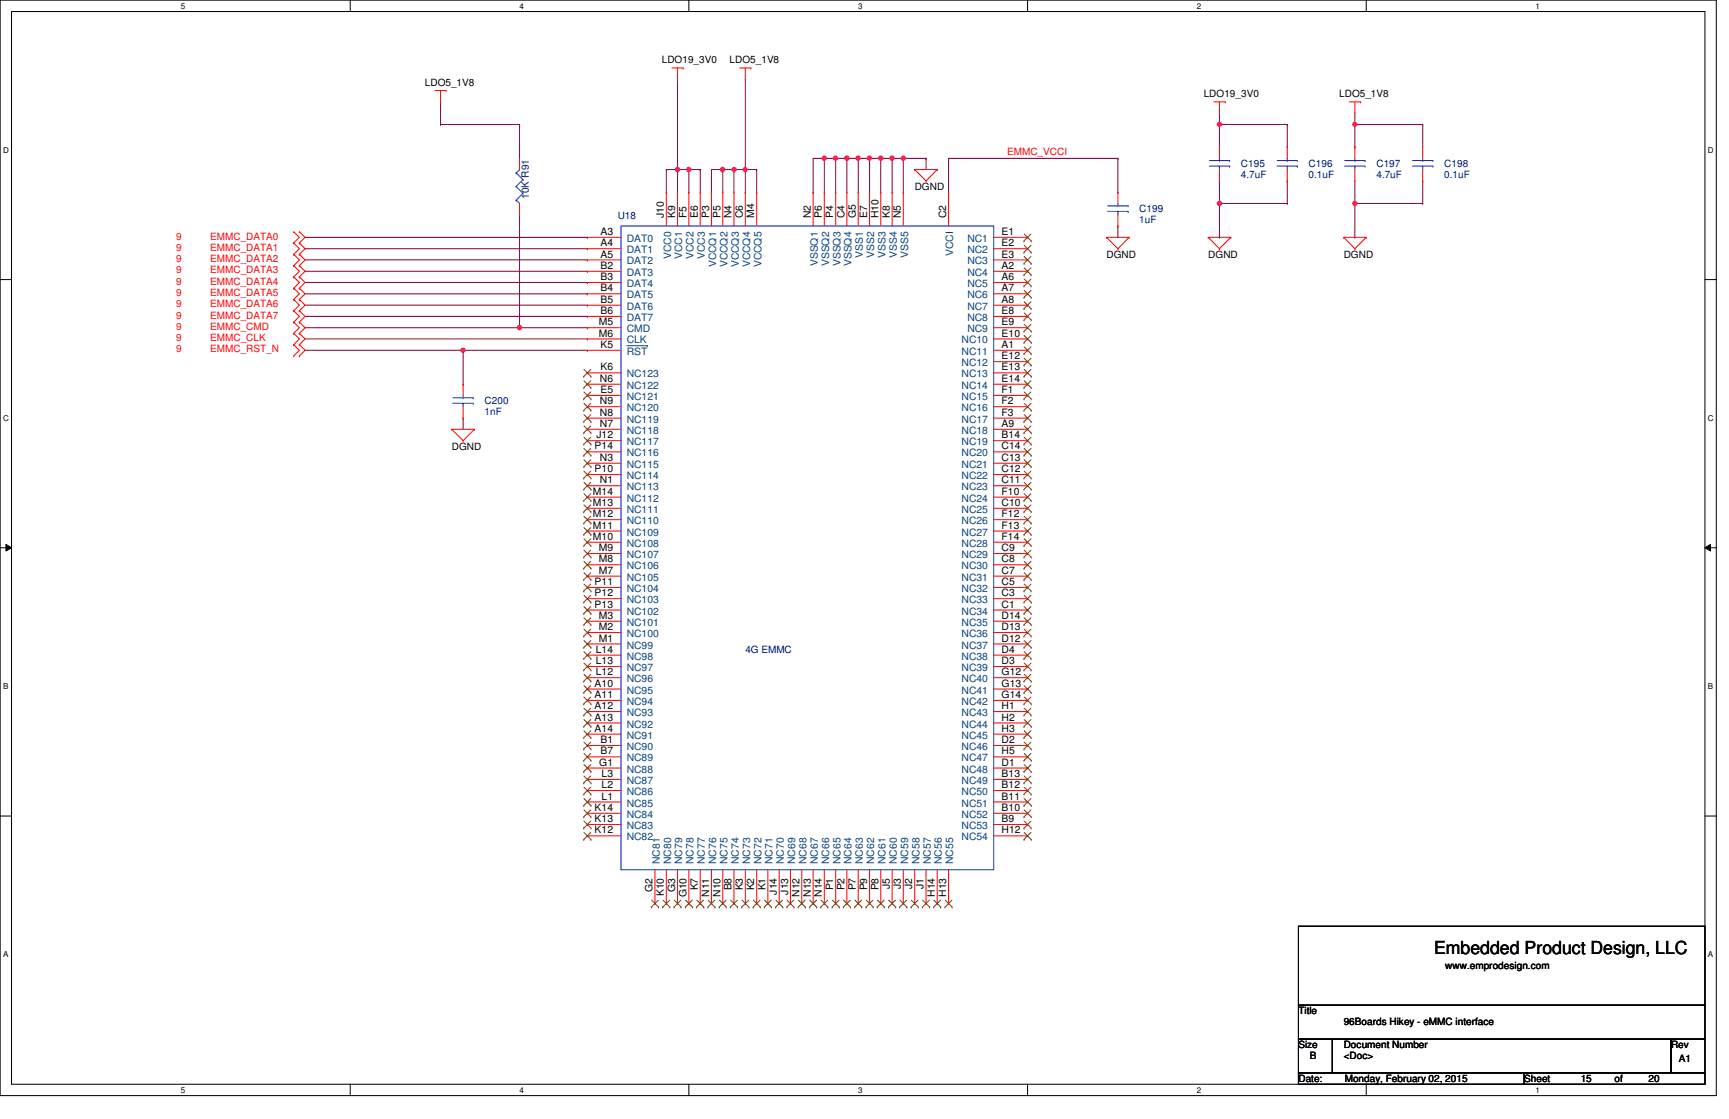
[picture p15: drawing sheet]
<svg xmlns="http://www.w3.org/2000/svg" width="432mm" height="279mm" viewBox="0 0 432 279" stroke-linecap="round" stroke-linejoin="round" font-family="sans-serif">
<defs><g id="words">
<text font-size="4.5" x="358.1" y="238.1">Embedded Product Design, LLC</text>
<g font-size="2.5">
<text x="165.3" y="15.8">LDO19_3V0</text>
<text x="182.2" y="15.8">LDO5_1V8</text>
<text x="106.1" y="21.5">LDO5_1V8</text>
<text x="300.6" y="24.3">LDO19_3V0</text>
<text x="334.4" y="24.3">LDO5_1V8</text>
<text x="228.4" y="47.4">DGND</text>
<text x="149.9" y="58.7">A3</text>
<text x="165.8" y="54.4" transform="rotate(-90 165.8 54.4)">J10</text>
<text x="168.6" y="54.4" transform="rotate(-90 168.6 54.4)">K9</text>
<text x="171.4" y="54.4" transform="rotate(-90 171.4 54.4)">F5</text>
<text x="174.3" y="54.4" transform="rotate(-90 174.3 54.4)">E6</text>
<text x="177.1" y="54.4" transform="rotate(-90 177.1 54.4)">P3</text>
<text x="179.9" y="54.4" transform="rotate(-90 179.9 54.4)">P5</text>
<text x="182.7" y="54.4" transform="rotate(-90 182.7 54.4)">N4</text>
<text x="185.5" y="54.4" transform="rotate(-90 185.5 54.4)">C6</text>
<text x="188.4" y="54.4" transform="rotate(-90 188.4 54.4)">M4</text>
<text x="202.5" y="54.4" transform="rotate(-90 202.5 54.4)">N2</text>
<text x="205.3" y="54.4" transform="rotate(-90 205.3 54.4)">P6</text>
<text x="208.1" y="54.4" transform="rotate(-90 208.1 54.4)">P4</text>
<text x="210.9" y="54.4" transform="rotate(-90 210.9 54.4)">C4</text>
<text x="213.7" y="54.4" transform="rotate(-90 213.7 54.4)">G5</text>
<text x="216.6" y="54.4" transform="rotate(-90 216.6 54.4)">E7</text>
<text x="219.4" y="54.4" transform="rotate(-90 219.4 54.4)">H10</text>
<text x="222.2" y="54.4" transform="rotate(-90 222.2 54.4)">K8</text>
<text x="225" y="54.4" transform="rotate(-90 225 54.4)">N5</text>
<text x="236.3" y="54.4" transform="rotate(-90 236.3 54.4)">C2</text>
<text x="250.1" y="58.7">E1</text>
<text x="149.9" y="61.5">A4</text>
<text x="149.9" y="64.3">A5</text>
<text x="250.1" y="61.5">E2</text>
<text x="250.1" y="64.3">E3</text>
<text x="276.4" y="64.3">DGND</text>
<text x="301.8" y="64.3">DGND</text>
<text x="335.6" y="64.3">DGND</text>
<text x="149.9" y="67.1">B2</text>
<text x="149.9" y="69.9">B3</text>
<text x="250.1" y="67.1">A2</text>
<text x="250.1" y="69.9">A6</text>
<text x="149.9" y="72.8">B4</text>
<text x="149.9" y="75.6">B5</text>
<text x="250.1" y="72.8">A7</text>
<text x="250.1" y="75.6">A8</text>
<text x="149.5" y="81.2">M5</text>
<text x="149.9" y="78.4">B6</text>
<text x="250.1" y="78.4">E8</text>
<text x="250.1" y="81.2">E9</text>
<text x="149.5" y="84">M6</text>
<text x="149.9" y="86.9">K5</text>
<text x="250.1" y="86.9">A1</text>
<text x="250.1" y="84">E10</text>
<text x="250.1" y="89.7">E12</text>
<text x="149.8" y="95.3">N6</text>
<text x="149.9" y="92.5">K6</text>
<text x="250.1" y="92.5">E13</text>
<text x="250.1" y="95.3">E14</text>
<text x="149.8" y="101">N9</text>
<text x="149.9" y="98.1">E5</text>
<text x="250.1" y="98.1">F1</text>
<text x="250.1" y="101">F2</text>
<text x="149.8" y="106.6">N7</text>
<text x="149.8" y="103.8">N8</text>
<text x="250.1" y="106.6">A9</text>
<text x="250.1" y="103.8">F3</text>
<text x="112.8" y="112.3">DGND</text>
<text x="148.5" y="112.2">P14</text>
<text x="148.9" y="109.4">J12</text>
<text x="250.1" y="109.4">B14</text>
<text x="250.1" y="112.2">C14</text>
<text x="148.5" y="117.9">P10</text>
<text x="149.8" y="115.1">N3</text>
<text x="250.1" y="117.9">C12</text>
<text x="250.1" y="115.1">C13</text>
<text x="148.1" y="123.5">M14</text>
<text x="149.8" y="120.7">N1</text>
<text x="250.1" y="120.7">C11</text>
<text x="250.1" y="123.5">F10</text>
<text x="148.1" y="132">M11</text>
<text x="148.1" y="129.2">M12</text>
<text x="148.1" y="126.3">M13</text>
<text x="250.1" y="126.3">C10</text>
<text x="250.1" y="129.2">F12</text>
<text x="250.1" y="132">F13</text>
<text x="148.1" y="134.8">M10</text>
<text x="149.5" y="137.6">M9</text>
<text x="250.1" y="137.6">C9</text>
<text x="250.1" y="134.8">F14</text>
<text x="149.5" y="143.3">M7</text>
<text x="149.5" y="140.4">M8</text>
<text x="250.1" y="143.3">C7</text>
<text x="250.1" y="140.4">C8</text>
<text x="148.5" y="146.1">P11</text>
<text x="148.5" y="148.9">P12</text>
<text x="250.1" y="148.9">C3</text>
<text x="250.1" y="146.1">C5</text>
<text x="148.5" y="151.7">P13</text>
<text x="149.5" y="154.5">M3</text>
<text x="250.1" y="151.7">C1</text>
<text x="250.1" y="154.5">D14</text>
<text x="149.5" y="160.2">M1</text>
<text x="149.5" y="157.4">M2</text>
<text x="250.1" y="160.2">D12</text>
<text x="250.1" y="157.4">D13</text>
<text x="148.8" y="165.8">L13</text>
<text x="148.8" y="163">L14</text>
<text x="250.1" y="165.8">D3</text>
<text x="250.1" y="163">D4</text>
<text x="148.5" y="171.4">A10</text>
<text x="148.8" y="168.6">L12</text>
<text x="250.1" y="168.6">G12</text>
<text x="250.1" y="171.4">G13</text>
<text x="148.5" y="174.3">A11</text>
<text x="148.5" y="177.1">A12</text>
<text x="148.5" y="179.9">A13</text>
<text x="250.1" y="174.3">G14</text>
<text x="250.1" y="177.1">H1</text>
<text x="250.1" y="179.9">H2</text>
<text x="148.5" y="182.7">A14</text>
<text x="149.9" y="185.5">B1</text>
<text x="250.1" y="185.5">D2</text>
<text x="250.1" y="182.7">H3</text>
<text x="149.6" y="191.2">G1</text>
<text x="149.9" y="188.4">B7</text>
<text x="250.1" y="191.2">D1</text>
<text x="250.1" y="188.4">H5</text>
<text x="150.2" y="196.8">L2</text>
<text x="150.2" y="194">L3</text>
<text x="250.1" y="196.8">B12</text>
<text x="250.1" y="194">B13</text>
<text x="148.5" y="202.5">K14</text>
<text x="150.2" y="199.6">L1</text>
<text x="250.1" y="202.5">B10</text>
<text x="250.1" y="199.6">B11</text>
<text x="148.5" y="208.1">K12</text>
<text x="148.5" y="205.3">K13</text>
<text x="250.1" y="205.3">B9</text>
<text x="250.1" y="208.1">H12</text>
<text x="222.2" y="221.9" transform="rotate(-90 222.2 221.9)">J5</text>
<text x="225" y="221.9" transform="rotate(-90 225 221.9)">J3</text>
<text x="227.8" y="221.9" transform="rotate(-90 227.8 221.9)">J2</text>
<text x="230.7" y="221.9" transform="rotate(-90 230.7 221.9)">J1</text>
<text x="163" y="222.6" transform="rotate(-90 163 222.6)">G2</text>
<text x="165.8" y="223.8" transform="rotate(-90 165.8 223.8)">K10</text>
<text x="168.6" y="222.6" transform="rotate(-90 168.6 222.6)">G3</text>
<text x="171.4" y="224.1" transform="rotate(-90 171.4 224.1)">G10</text>
<text x="174.3" y="222.3" transform="rotate(-90 174.3 222.3)">K7</text>
<text x="177.1" y="223.9" transform="rotate(-90 177.1 223.9)">N11</text>
<text x="179.9" y="223.9" transform="rotate(-90 179.9 223.9)">N10</text>
<text x="182.7" y="222.3" transform="rotate(-90 182.7 222.3)">B8</text>
<text x="185.5" y="222.3" transform="rotate(-90 185.5 222.3)">K3</text>
<text x="188.4" y="222.3" transform="rotate(-90 188.4 222.3)">K2</text>
<text x="191.2" y="222.3" transform="rotate(-90 191.2 222.3)">K1</text>
<text x="194" y="223.4" transform="rotate(-90 194 223.4)">J14</text>
<text x="196.8" y="223.4" transform="rotate(-90 196.8 223.4)">J13</text>
<text x="199.6" y="223.9" transform="rotate(-90 199.6 223.9)">N12</text>
<text x="202.5" y="223.9" transform="rotate(-90 202.5 223.9)">N13</text>
<text x="205.3" y="223.9" transform="rotate(-90 205.3 223.9)">N14</text>
<text x="208.1" y="222.3" transform="rotate(-90 208.1 222.3)">P1</text>
<text x="210.9" y="222.3" transform="rotate(-90 210.9 222.3)">P2</text>
<text x="213.7" y="222.3" transform="rotate(-90 213.7 222.3)">P7</text>
<text x="216.6" y="222.3" transform="rotate(-90 216.6 222.3)">P9</text>
<text x="219.4" y="222.3" transform="rotate(-90 219.4 222.3)">P8</text>
<text x="233.5" y="223.9" transform="rotate(-90 233.5 223.9)">H14</text>
<text x="236.3" y="223.9" transform="rotate(-90 236.3 223.9)">H13</text>
<text x="360.9" y="241.9">www.emprodesign.com</text>
<text x="324.3" y="253.2">Title</text>
<text x="335.6" y="256">96Boards Hikey - eMMC interface</text>
<text x="324.3" y="261.7">Size</text>
<text x="335.6" y="261.7">Document Number</text>
<text x="417.3" y="261.7">Rev</text>
<text x="327.1" y="264.5">B</text>
<text x="335.6" y="264.5">&lt;Doc&gt;</text>
<text x="419.3" y="265.1">A1</text>
<text x="324.3" y="270.1">Date:</text>
<text x="335.8" y="270.1">Monday, February 02, 2015</text>
<text x="380.7" y="270.1">Sheet</text>
<text x="394.8" y="270.1">15</text>
<text x="403.2" y="270.1">of</text>
<text x="411.7" y="270.1">20</text>
</g>
<g font-size="2.5" fill="#f00">
<text x="251.5" y="38.8">EMMC_VCCI</text>
<text x="44" y="59.8">9</text>
<text x="52.5" y="59.8">EMMC_DATA0</text>
<text x="44" y="62.7">9</text>
<text x="44" y="65.4">9</text>
<text x="52.5" y="62.7">EMMC_DATA1</text>
<text x="52.5" y="65.4">EMMC_DATA2</text>
<text x="44" y="68.3">9</text>
<text x="44" y="71.1">9</text>
<text x="52.5" y="68.3">EMMC_DATA3</text>
<text x="52.5" y="71.1">EMMC_DATA4</text>
<text x="44" y="73.9">9</text>
<text x="44" y="76.8">9</text>
<text x="52.5" y="73.9">EMMC_DATA5</text>
<text x="52.5" y="76.8">EMMC_DATA6</text>
<text x="44" y="79.5">9</text>
<text x="44" y="82.4">9</text>
<text x="52.5" y="79.5">EMMC_DATA7</text>
<text x="52.5" y="82.4">EMMC_CMD</text>
<text x="44" y="85.2">9</text>
<text x="44" y="88">9</text>
<text x="52.5" y="85.2">EMMC_CLK</text>
<text x="52.5" y="88">EMMC_RST_N</text>
</g>
<g font-size="2.5" fill="#000080">
<text x="309.9" y="41.8">C195</text>
<text x="326.8" y="41.8">C196</text>
<text x="343.7" y="41.8">C197</text>
<text x="360.7" y="41.8">C198</text>
<text x="309.9" y="44.3">4.7uF</text>
<text x="326.8" y="44.3">0.1uF</text>
<text x="343.7" y="44.3">4.7uF</text>
<text x="360.7" y="44.3">0.1uF</text>
<text x="132.1" y="49.7" transform="rotate(-90 132.1 49.7)">10K R91</text>
<text x="284.5" y="53">C199</text>
<text x="154.3" y="54.7">U18</text>
<text x="284.5" y="55.6">1uF</text>
<text x="121" y="101">C200</text>
<text x="121" y="103.5">1nF</text>
<text x="186.1" y="163">4G EMMC</text>
</g>
<g font-size="2.5" fill="#004080">
<text x="156.5" y="60.4">DAT0</text>
<text x="156.5" y="63.2">DAT1</text>
<text x="167.6" y="64.7" transform="rotate(-90 167.6 64.7)">VCC0</text>
<text x="170.4" y="64.7" transform="rotate(-90 170.4 64.7)">VCC1</text>
<text x="173.2" y="64.7" transform="rotate(-90 173.2 64.7)">VCC2</text>
<text x="176.1" y="64.7" transform="rotate(-90 176.1 64.7)">VCC3</text>
<text x="215.5" y="64.5" transform="rotate(-90 215.5 64.5)">VSS1</text>
<text x="218.4" y="64.5" transform="rotate(-90 218.4 64.5)">VSS2</text>
<text x="221.1" y="64.5" transform="rotate(-90 221.1 64.5)">VSS3</text>
<text x="224" y="64.5" transform="rotate(-90 224 64.5)">VSS4</text>
<text x="226.8" y="64.5" transform="rotate(-90 226.8 64.5)">VSS5</text>
<text x="238.1" y="64" transform="rotate(-90 238.1 64)">VCCI</text>
<text x="241.6" y="60.4">NC1</text>
<text x="241.6" y="63.2">NC2</text>
<text x="156.5" y="66">DAT2</text>
<text x="156.5" y="68.9">DAT3</text>
<text x="156.5" y="71.7">DAT4</text>
<text x="178.9" y="66.8" transform="rotate(-90 178.9 66.8)">VCCQ1</text>
<text x="181.7" y="66.8" transform="rotate(-90 181.7 66.8)">VCCQ2</text>
<text x="184.5" y="66.8" transform="rotate(-90 184.5 66.8)">VCCQ3</text>
<text x="187.3" y="66.8" transform="rotate(-90 187.3 66.8)">VCCQ4</text>
<text x="190.2" y="66.8" transform="rotate(-90 190.2 66.8)">VCCQ5</text>
<text x="204.3" y="66.5" transform="rotate(-90 204.3 66.5)">VSSQ1</text>
<text x="207.1" y="66.5" transform="rotate(-90 207.1 66.5)">VSSQ2</text>
<text x="209.9" y="66.5" transform="rotate(-90 209.9 66.5)">VSSQ3</text>
<text x="212.7" y="66.5" transform="rotate(-90 212.7 66.5)">VSSQ4</text>
<text x="241.6" y="68.9">NC4</text>
<text x="241.6" y="71.7">NC5</text>
<text x="241.6" y="66">NC3</text>
<text x="156.5" y="74.5">DAT5</text>
<text x="156.5" y="77.3">DAT6</text>
<text x="241.6" y="74.5">NC6</text>
<text x="241.6" y="77.3">NC7</text>
<text x="156.5" y="80.1">DAT7</text>
<text x="156.5" y="83">CMD</text>
<text x="241.6" y="80.1">NC8</text>
<text x="241.6" y="83">NC9</text>
<text x="156.5" y="85.8">CLK</text>
<text x="156.5" y="88.6">RST</text>
<text x="240.2" y="88.6">NC11</text>
<text x="240.2" y="85.8">NC10</text>
<text x="156.5" y="94.2">NC123</text>
<text x="240.2" y="91.4">NC12</text>
<text x="240.2" y="94.2">NC13</text>
<text x="156.5" y="99.9">NC121</text>
<text x="156.5" y="97.1">NC122</text>
<text x="240.2" y="97.1">NC14</text>
<text x="240.2" y="99.9">NC15</text>
<text x="156.5" y="105.5">NC119</text>
<text x="156.5" y="102.7">NC120</text>
<text x="240.2" y="102.7">NC16</text>
<text x="240.2" y="105.5">NC17</text>
<text x="156.5" y="111.2">NC117</text>
<text x="156.5" y="108.3">NC118</text>
<text x="156.5" y="114">NC116</text>
<text x="240.2" y="108.3">NC18</text>
<text x="240.2" y="111.2">NC19</text>
<text x="240.2" y="114">NC20</text>
<text x="156.5" y="116.8">NC115</text>
<text x="156.5" y="119.6">NC114</text>
<text x="240.2" y="119.6">NC22</text>
<text x="240.2" y="116.8">NC21</text>
<text x="156.5" y="125.3">NC112</text>
<text x="156.5" y="122.4">NC113</text>
<text x="240.2" y="122.4">NC23</text>
<text x="240.2" y="125.3">NC24</text>
<text x="156.5" y="130.9">NC110</text>
<text x="156.5" y="128.1">NC111</text>
<text x="240.2" y="128.1">NC25</text>
<text x="240.2" y="130.9">NC26</text>
<text x="156.5" y="136.5">NC108</text>
<text x="156.5" y="133.7">NC109</text>
<text x="240.2" y="133.7">NC27</text>
<text x="240.2" y="136.5">NC28</text>
<text x="156.5" y="142.2">NC106</text>
<text x="156.5" y="139.4">NC107</text>
<text x="240.2" y="142.2">NC30</text>
<text x="240.2" y="139.4">NC29</text>
<text x="156.5" y="145">NC105</text>
<text x="156.5" y="147.8">NC104</text>
<text x="240.2" y="147.8">NC32</text>
<text x="240.2" y="145">NC31</text>
<text x="156.5" y="150.6">NC103</text>
<text x="156.5" y="153.5">NC102</text>
<text x="240.2" y="153.5">NC34</text>
<text x="240.2" y="150.6">NC33</text>
<text x="156.5" y="161.9">NC99</text>
<text x="156.5" y="159.1">NC100</text>
<text x="156.5" y="156.3">NC101</text>
<text x="240.2" y="161.9">NC37</text>
<text x="240.2" y="159.1">NC36</text>
<text x="240.2" y="156.3">NC35</text>
<text x="156.5" y="167.6">NC97</text>
<text x="156.5" y="164.7">NC98</text>
<text x="240.2" y="167.6">NC39</text>
<text x="240.2" y="164.7">NC38</text>
<text x="156.5" y="173.2">NC95</text>
<text x="156.5" y="170.3">NC96</text>
<text x="240.2" y="170.3">NC40</text>
<text x="240.2" y="173.2">NC41</text>
<text x="156.5" y="176">NC94</text>
<text x="156.5" y="178.8">NC93</text>
<text x="240.2" y="176">NC42</text>
<text x="240.2" y="178.8">NC43</text>
<text x="156.5" y="181.7">NC92</text>
<text x="156.5" y="184.4">NC91</text>
<text x="240.2" y="181.7">NC44</text>
<text x="240.2" y="184.4">NC45</text>
<text x="156.5" y="187.3">NC90</text>
<text x="156.5" y="190.1">NC89</text>
<text x="240.2" y="187.3">NC46</text>
<text x="240.2" y="190.1">NC47</text>
<text x="156.5" y="192.9">NC88</text>
<text x="156.5" y="195.7">NC87</text>
<text x="240.2" y="195.7">NC49</text>
<text x="240.2" y="192.9">NC48</text>
<text x="156.5" y="201.4">NC85</text>
<text x="156.5" y="198.5">NC86</text>
<text x="240.2" y="201.4">NC51</text>
<text x="240.2" y="198.5">NC50</text>
<text x="156.5" y="209.8">NC82</text>
<text x="156.5" y="207">NC83</text>
<text x="156.5" y="204.2">NC84</text>
<text x="240.2" y="207">NC53</text>
<text x="240.2" y="204.2">NC52</text>
<text x="240.2" y="209.8">NC54</text>
<text x="164.8" y="215.8" transform="rotate(-90 164.8 215.8)">NC81</text>
<text x="167.6" y="215.8" transform="rotate(-90 167.6 215.8)">NC80</text>
<text x="170.4" y="215.8" transform="rotate(-90 170.4 215.8)">NC79</text>
<text x="173.2" y="215.8" transform="rotate(-90 173.2 215.8)">NC78</text>
<text x="176.1" y="215.8" transform="rotate(-90 176.1 215.8)">NC77</text>
<text x="178.9" y="215.8" transform="rotate(-90 178.9 215.8)">NC76</text>
<text x="181.7" y="215.8" transform="rotate(-90 181.7 215.8)">NC75</text>
<text x="184.5" y="215.8" transform="rotate(-90 184.5 215.8)">NC74</text>
<text x="187.3" y="215.8" transform="rotate(-90 187.3 215.8)">NC73</text>
<text x="190.2" y="215.8" transform="rotate(-90 190.2 215.8)">NC72</text>
<text x="193" y="215.8" transform="rotate(-90 193 215.8)">NC71</text>
<text x="195.8" y="215.8" transform="rotate(-90 195.8 215.8)">NC70</text>
<text x="198.6" y="215.8" transform="rotate(-90 198.6 215.8)">NC69</text>
<text x="201.4" y="215.8" transform="rotate(-90 201.4 215.8)">NC68</text>
<text x="204.3" y="215.8" transform="rotate(-90 204.3 215.8)">NC67</text>
<text x="207.1" y="215.8" transform="rotate(-90 207.1 215.8)">NC66</text>
<text x="209.9" y="215.8" transform="rotate(-90 209.9 215.8)">NC65</text>
<text x="212.7" y="215.8" transform="rotate(-90 212.7 215.8)">NC64</text>
<text x="215.5" y="215.8" transform="rotate(-90 215.5 215.8)">NC63</text>
<text x="218.4" y="215.8" transform="rotate(-90 218.4 215.8)">NC62</text>
<text x="221.1" y="215.8" transform="rotate(-90 221.1 215.8)">NC61</text>
<text x="224" y="215.8" transform="rotate(-90 224 215.8)">NC60</text>
<text x="226.8" y="215.8" transform="rotate(-90 226.8 215.8)">NC59</text>
<text x="229.6" y="215.8" transform="rotate(-90 229.6 215.8)">NC58</text>
<text x="232.5" y="215.8" transform="rotate(-90 232.5 215.8)">NC57</text>
<text x="235.2" y="215.8" transform="rotate(-90 235.2 215.8)">NC56</text>
<text x="238.1" y="215.8" transform="rotate(-90 238.1 215.8)">NC55</text>
</g>
<g font-size="2">
<text x="45.2" y="2.2">5</text>
<text x="129.8" y="2.2">4</text>
<text x="214.3" y="2.2">3</text>
<text x="298.9" y="2.2">2</text>
<text x="383.5" y="2.2">1</text>
<text x=".8" y="38.1">D</text>
<text x="426.5" y="38.1">D</text>
<text x=".8" y="105.1">C</text>
<text x="426.5" y="105.1">C</text>
<text x=".8" y="172">B</text>
<text x="426.5" y="172">B</text>
<text x=".8" y="239">A</text>
<text x="426.5" y="239">A</text>
<text x="45.2" y="272.9">5</text>
<text x="129.8" y="272.9">4</text>
<text x="214.3" y="272.9">3</text>
<text x="298.9" y="272.9">2</text>
<text x="383.5" y="272.9">1</text>
</g>
</g></defs>
<path d="M0 0h428.6v273.6h-428.6zM2.9 2.9h422.9v267.8h-422.9z" fill="none" stroke="#000" stroke-width=".25"/>
<g fill="#fff">
<path d="M45.2 .4h1.1v2.2h-1.1z"/>
<path d="M45.2 271.1h1.1v2.2h-1.1z"/>
</g>
<path d="M87.5 0v2.9M87.5 270.7v2.9" fill="none" stroke="#000" stroke-width=".25"/>
<g fill="#fff">
<path d="M129.8 .4h1.1v2.2h-1.1z"/>
<path d="M129.8 271.1h1.1v2.2h-1.1z"/>
</g>
<path d="M172 0v2.9M172 270.7v2.9" fill="none" stroke="#000" stroke-width=".25"/>
<g fill="#fff">
<path d="M214.3 .4h1.1v2.2h-1.1z"/>
<path d="M214.3 271.1h1.1v2.2h-1.1z"/>
</g>
<path d="M256.6 0v2.9M256.6 270.7v2.9" fill="none" stroke="#000" stroke-width=".25"/>
<g fill="#fff">
<path d="M298.9 .4h1.1v2.2h-1.1z"/>
<path d="M298.9 271.1h1.1v2.2h-1.1z"/>
</g>
<path d="M341.2 0v2.9M341.2 270.7v2.9" fill="none" stroke="#000" stroke-width=".25"/>
<g fill="#fff">
<path d="M383.5 .4h1.1v2.2h-1.1z"/>
<path d="M383.5 271.1h1.1v2.2h-1.1z"/>
<path d="M.8 36.3h1.4v2.3h-1.4z"/>
<path d="M426.5 36.3h1.4v2.3h-1.4z"/>
<path d="M.8 103.3h1.4v2.2h-1.4z"/>
<path d="M426.5 103.3h1.4v2.2h-1.4z"/>
</g>
<path d="M0 69.8h2.9M425.8 69.8h2.8" fill="none" stroke="#000" stroke-width=".25"/>
<g fill="#fff">
<path d="M.8 170.2h1.3v2.3h-1.3z"/>
<path d="M426.5 170.2h1.3v2.3h-1.3z"/>
</g>
<path d="M0 136.8h2.9M1.5 135.9l1.4 .9-1.4 .8zM425.8 136.8l1.4-.9v1.7zM425.8 136.8h2.8" fill="none" stroke="#000" stroke-width=".25"/>
<path d="M1.5 135.9l1.4 .9-1.4 .8zM425.8 136.8l1.4-.9v1.7z" fill="#000"/>
<g fill="#fff">
<path d="M.8 237.2h1.3v2.2h-1.3z"/>
<path d="M426.5 237.2h1.3v2.2h-1.3z"/>
</g>
<path d="M0 203.8h2.9M425.8 203.8h2.8" fill="none" stroke="#000" stroke-width=".25"/>
<g fill="none" stroke="#800040" stroke-width=".25">
<path d="M205.9 39.5h.1M205.9 39.5h-2.8v8.5M225.6 39.5h.1M225.6 39.5h5.7M225.6 39.5v8.5M231.3 39.5h.1M231.3 39.5v2.8M236.9 39.5h.1M236.9 39.5v8.5M236.9 39.5h42.3M279.2 39.5h.1M279.2 39.5v8.5"/>
<path d="M203.1 48h.1M279.2 56.4h.1M279.2 48h.1M279.2 56.4v2.9"/>
</g>
<circle cx="225.6" cy="39.5" r=".56" fill="#f0f"/>
<circle cx="225.6" cy="39.5" r=".56" fill="none" stroke="#f0f" stroke-width=".25"/>
<path d="M220 39.5h.1M220 39.5h5.6M220 39.5v8.5M222.8 39.5h.1M222.8 39.5v8.5M225.6 39.5h.1" fill="none" stroke="#800040" stroke-width=".25"/>
<circle cx="222.8" cy="39.5" r=".56" fill="#f0f"/>
<circle cx="222.8" cy="39.5" r=".56" fill="none" stroke="#f0f" stroke-width=".25"/>
<path d="M217.2 39.5h.1M217.2 39.5v8.5M217.2 39.5h2.8M220 39.5h.1" fill="none" stroke="#800040" stroke-width=".25"/>
<circle cx="220" cy="39.5" r=".56" fill="#f0f"/>
<circle cx="220" cy="39.5" r=".56" fill="none" stroke="#f0f" stroke-width=".25"/>
<path d="M214.3 39.5h.1M214.3 39.5v8.5M214.3 39.5h2.9M217.2 39.5h.1" fill="none" stroke="#800040" stroke-width=".25"/>
<circle cx="214.3" cy="39.5" r=".55" fill="#f0f"/>
<circle cx="214.3" cy="39.5" r=".55" fill="none" stroke="#f0f" stroke-width=".25"/>
<circle cx="217.1" cy="39.5" r=".56" fill="#f0f"/>
<circle cx="217.1" cy="39.5" r=".56" fill="none" stroke="#f0f" stroke-width=".25"/>
<path d="M211.5 39.5h.1M211.5 39.5v8.5" fill="none" stroke="#800040" stroke-width=".25"/>
<circle cx="211.5" cy="39.5" r=".56" fill="#f0f"/>
<circle cx="211.5" cy="39.5" r=".56" fill="none" stroke="#f0f" stroke-width=".25"/>
<path d="M205.9 39.5h.1M205.9 39.5v8.5M208.7 39.5h.1M208.7 39.5h5.6M208.7 39.5v8.5M211.5 39.5h.1M214.3 39.5h.1" fill="none" stroke="#800040" stroke-width=".25"/>
<circle cx="205.9" cy="39.5" r=".56" fill="#f0f"/>
<circle cx="205.9" cy="39.5" r=".56" fill="none" stroke="#f0f" stroke-width=".25"/>
<path d="M205.9 39.5h2.8M208.7 39.5h.1" fill="none" stroke="#800040" stroke-width=".25"/>
<circle cx="208.7" cy="39.5" r=".56" fill="#f0f"/>
<circle cx="208.7" cy="39.5" r=".56" fill="none" stroke="#f0f" stroke-width=".25"/>
<path d="M186.1 19.8v22.5M186.1 42.3h.1" fill="none" stroke="#800040" stroke-width=".25"/>
<circle cx="186.1" cy="42.3" r=".55" fill="#f0f"/>
<circle cx="186.1" cy="42.3" r=".55" fill="none" stroke="#f0f" stroke-width=".25"/>
<path d="M177.7 42.3h2.8M180.5 42.3h.1M186.1 42.3h.1M186.1 48h.1M186.1 42.3h2.9M186.1 42.3v5.7M189 42.3h.1M189 42.3v5.7" fill="none" stroke="#800040" stroke-width=".25"/>
<circle cx="180.5" cy="42.3" r=".56" fill="#f0f"/>
<circle cx="180.5" cy="42.3" r=".56" fill="none" stroke="#f0f" stroke-width=".25"/>
<path d="M177.7 48h.1M177.7 42.3v5.7M180.5 42.3h.1M180.5 42.3v5.7M180.5 42.3h2.8M183.3 42.3h.1" fill="none" stroke="#800040" stroke-width=".25"/>
<circle cx="183.3" cy="42.3" r=".56" fill="#f0f"/>
<circle cx="183.3" cy="42.3" r=".56" fill="none" stroke="#f0f" stroke-width=".25"/>
<path d="M169.2 19.8v22.5M169.2 42.3h.1M183.3 42.3h.1M183.3 42.3v5.7M183.3 42.3h2.8M186.1 42.3h.1" fill="none" stroke="#800040" stroke-width=".25"/>
<circle cx="169.2" cy="42.3" r=".56" fill="#f0f"/>
<circle cx="169.2" cy="42.3" r=".56" fill="none" stroke="#f0f" stroke-width=".25"/>
<path d="M169.2 42.3h2.8M172 42.3h.1M174.9 42.3h.1M174.9 42.3v5.7" fill="none" stroke="#800040" stroke-width=".25"/>
<circle cx="172" cy="42.3" r=".55" fill="#f0f"/>
<circle cx="172" cy="42.3" r=".55" fill="none" stroke="#f0f" stroke-width=".25"/>
<path d="M166.4 42.3h.1M166.4 48h.1M166.4 42.3h2.8v5.7M166.4 42.3v5.7M169.2 48h.1M172 42.3h.1M172 42.3v5.7M172 42.3h2.9M174.9 42.3h.1M304.5 50.8h.1M304.5 45.2v5.6" fill="none" stroke="#800040" stroke-width=".25"/>
<circle cx="304.5" cy="50.8" r=".56" fill="#f0f"/>
<circle cx="304.5" cy="50.8" r=".56" fill="none" stroke="#f0f" stroke-width=".25"/>
<path d="M304.5 59.3h.1M321.5 50.8h.1M321.5 45.2h.1M321.5 50.8h-17v8.5M321.5 45.2v5.6M338.4 50.8h.1M338.4 59.3h.1M338.4 50.8h16.9M338.4 45.2v14.1M355.3 50.8h.1M355.3 45.2h.1M355.3 45.2v5.6" fill="none" stroke="#800040" stroke-width=".25"/>
<circle cx="338.4" cy="50.8" r=".56" fill="#f0f"/>
<circle cx="338.4" cy="50.8" r=".56" fill="none" stroke="#f0f" stroke-width=".25"/>
<path d="M338.4 31.1h.1M338.4 28.2v2.9" fill="none" stroke="#800040" stroke-width=".25"/>
<circle cx="338.4" cy="31" r=".55" fill="#f0f"/>
<circle cx="338.4" cy="31" r=".55" fill="none" stroke="#f0f" stroke-width=".25"/>
<path d="M304.5 31.1h.1M304.5 28.2v2.9M338.4 31.1h.1M338.4 36.7h.1M338.4 31.1h16.9M338.4 31.1v5.6M355.3 31.1h.1M355.3 31.1v5.6" fill="none" stroke="#800040" stroke-width=".25"/>
<circle cx="304.6" cy="31" r=".55" fill="#f0f"/>
<circle cx="304.6" cy="31" r=".55" fill="none" stroke="#f0f" stroke-width=".25"/>
<g fill="none" stroke="#800040" stroke-width=".25">
<path d="M304.5 31.1h.1M304.5 36.7h.1M304.5 31.1h17M304.5 31.1v5.6M321.5 31.1h.1M321.5 31.1v5.6M76.2 59.3h70.5M146.7 59.3h.1M76.2 62.1h70.5M76.2 64.9h70.5M76.2 67.7h70.5M76.2 70.5h70.5"/>
<path d="M76.2 73.4h70.5M76.2 76.2h70.5M76.2 79h70.5M146.7 62.1h.1M146.7 64.9h.1M146.7 67.7h.1M146.7 70.5h.1M146.7 73.4h.1M146.7 76.2h.1M146.7 79h.1M76.2 81.8h53.6M129.8 81.8h.1"/>
</g>
<circle cx="129.7" cy="81.8" r=".55" fill="#f0f"/>
<circle cx="129.7" cy="81.8" r=".55" fill="none" stroke="#f0f" stroke-width=".25"/>
<path d="M76.2 84.6h70.5M76.2 87.5h39.5M115.7 87.5h.1M146.7 84.6h.1" fill="none" stroke="#800040" stroke-width=".25"/>
<circle cx="115.6" cy="87.4" r=".54" fill="#f0f"/>
<circle cx="115.6" cy="87.4" r=".54" fill="none" stroke="#f0f" stroke-width=".25"/>
<g fill="none" stroke="#800040" stroke-width=".25">
<path d="M110 31.1h.1M110 25.4v5.7M110 31.1h19.8M129.8 31.1h.1M129.8 31.1v8.4M129.8 53.6v28.2M115.7 95.9h.1M129.8 81.8h.1M129.8 81.8h16.9M146.7 87.5h.1M146.7 81.8h.1M146.7 87.5h-31v8.4"/>
<path d="M115.7 104.4h.1M115.7 104.4v2.8"/>
</g>
<g fill="none" stroke="#f00" stroke-width=".25">
<path d="M167.8 17h2.8M169.2 19.8h.1M169.2 17v2.8M170.6 17h.1M184.7 17h2.8M186.1 19.8h.1M186.1 17v2.8M187.5 17h.1M108.6 22.6h2.8M110 25.4h.1M110 22.6v2.8M111.4 22.6h.1"/>
<path d="M129.8 39.5h.1M129.8 39.5v2.8M303.1 25.4h2.9M304.5 28.2h.1M304.5 36.7h.1M304.5 25.4v2.8M304.5 36.7v2.8M306 25.4h.1M321.5 36.7h.1M321.5 36.7v2.8M337 25.4h2.8M338.4 28.2h.1"/>
<path d="M338.4 36.7h.1M338.4 25.4v2.8M338.4 36.7v2.8M339.8 25.4h.1M355.3 36.7h.1M355.3 36.7v2.8M73.4 57.9h.1M73.4 57.9l1.4 1.4-1.4 1.4M74.8 57.9h.1M74.8 57.9l1.4 1.4-1.4 1.4M129.8 53.6h.1M129.8 50.8v2.8"/>
<path d="M146.7 59.3h.1M146.7 59.3h8.4M166.4 48h.1M166.4 48v8.4M169.2 48h.1M169.2 48v8.4M172 48h.1M172 48v8.4M174.9 48h.1M174.9 48v8.4M177.7 48h.1M177.7 48v8.4"/>
<path d="M180.5 48h.1M180.5 48v8.4M183.3 48h.1M183.3 48v8.4M186.1 48h.1M186.1 48v8.4M189 48h.1M189 48v8.4M203.1 48h.1M203.1 48v8.4M205.9 48h.1M205.9 48v8.4"/>
<path d="M208.7 48h.1M208.7 48v8.4M211.5 48h.1M211.5 48v8.4M214.3 48h.1M214.3 48v8.4M217.2 48h.1M217.2 48v8.4M220 48h.1M220 48v8.4M222.8 48h.1M222.8 48v8.4"/>
<path d="M225.6 48h.1M225.6 48v8.4M228.4 42.3h.1M228.4 42.3h5.7M228.4 42.3l2.9 2.9M231.3 45.2h.1M234.1 42.3h.1M234.1 42.3l-2.8 2.9M236.9 48h.1M236.9 48v8.4M248.2 59.3h8.4M256.6 59.3h.1"/>
<path d="M276.4 59.3h.1M276.4 59.3h5.6M276.4 59.3l2.8 2.8M279.2 48h.1M279.2 56.4h.1M279.2 48v2.8M279.2 53.6v2.8M282 59.3h.1M282 59.3l-2.8 2.8M301.8 59.3h.1M301.8 59.3h5.6M301.8 59.3l2.7 2.8"/>
<path d="M304.5 45.2h.1M304.5 42.3v2.9M307.4 59.3h.1M307.4 59.3l-2.9 2.8M321.5 45.2h.1M321.5 42.3v2.9M335.6 59.3h.1M335.6 59.3h5.6M335.6 59.3l2.8 2.8M338.4 45.2h.1M338.4 42.3v2.9M341.2 59.3h.1"/>
<path d="M341.2 59.3l-2.8 2.8M355.3 45.2h.1M355.3 42.3v2.9M73.4 60.7h.1M73.4 63.5h.1M73.4 66.3h.1M73.4 69.1h.1M73.4 72h.1M73.4 74.8h.1M73.4 77.6h.1M73.4 60.7l1.4 1.4-1.4 1.4M73.4 63.5l1.4 1.4-1.4 1.4"/>
<path d="M73.4 66.3l1.4 1.4-1.4 1.4M73.4 69.1l1.4 1.4-1.4 1.5M73.4 72l1.4 1.4-1.4 1.4M73.4 74.8l1.4 1.4-1.4 1.4M73.4 77.6l1.4 1.4-1.4 1.4M74.8 60.7h.1M74.8 63.5h.1M74.8 66.3h.1M74.8 69.1h.1M74.8 72h.1M74.8 74.8h.1M74.8 77.6h.1"/>
<path d="M74.8 60.7l1.4 1.4-1.4 1.4M74.8 63.5l1.4 1.4-1.4 1.4M74.8 66.3l1.4 1.4-1.4 1.4M74.8 69.1l1.4 1.4-1.4 1.5M74.8 72l1.4 1.4-1.4 1.4M74.8 74.8l1.4 1.4-1.4 1.4M74.8 77.6l1.4 1.4-1.4 1.4M146.7 62.1h.1M146.7 64.9h.1M146.7 67.7h.1M146.7 70.5h.1M146.7 73.4h.1"/>
<path d="M146.7 76.2h.1M146.7 79h.1M146.7 67.7h8.4M146.7 62.1h8.4M146.7 64.9h8.4M146.7 70.5h8.4M146.7 73.4h8.4M146.7 76.2h8.4M146.7 79h8.4M248.2 67.7h8.4M248.2 62.1h8.4M248.2 64.9h8.4"/>
<path d="M248.2 70.5h8.4M248.2 73.4h8.4M248.2 76.2h8.4M248.2 79h8.4M256.6 67.7h.1M256.6 70.5h.1M256.6 73.4h.1M256.6 76.2h.1M256.6 62.1h.1M256.6 64.9h.1M256.6 79h.1M279.2 62.1h.1"/>
<path d="M304.5 62.1h.1M338.4 62.1h.1M73.4 80.4h.1M73.4 83.2h.1M73.4 86.1h.1M73.4 88.9h.1M73.4 80.4l1.4 1.4-1.4 1.4M73.4 83.2l1.4 1.4-1.4 1.5M73.4 86.1l1.4 1.4-1.4 1.4M74.8 80.4h.1M74.8 83.2h.1M74.8 86.1h.1"/>
<path d="M74.8 88.9h.1M74.8 80.4l1.4 1.4-1.4 1.4M74.8 83.2l1.4 1.4-1.4 1.5M74.8 86.1l1.4 1.4-1.4 1.4M115.7 95.9h.1M115.7 95.9v2.8M146.7 81.8h.1M146.7 84.6h.1M146.7 87.5h.1M146.7 98.7h.1M146.7 95.9h.1M146.7 93.1h.1"/>
<path d="M146.7 87.5h8.4M146.7 81.8h8.4M146.7 84.6h8.4M146.7 93.1h8.4M146.7 95.9h8.4M146.7 98.7h8.4M248.2 87.5h8.4M248.2 81.8h8.4M248.2 84.6h8.4M248.2 90.3h8.4M248.2 93.1h8.4M248.2 95.9h8.4"/>
<path d="M248.2 98.7h8.4M256.6 87.5h.1M256.6 81.8h.1M256.6 84.6h.1M256.6 90.3h.1M256.6 93.1h.1M256.6 95.9h.1M256.6 98.7h.1M112.8 107.2h.1M112.8 107.2h5.7M112.8 107.2l2.9 2.8M115.7 110h.1"/>
<path d="M115.7 104.4h.1M115.7 101.6v2.8M118.5 107.2h.1M118.5 107.2l-2.8 2.8M146.7 115.7h.1M146.7 110h.1M146.7 107.2h.1M146.7 104.4h.1M146.7 101.6h.1M146.7 118.5h.1M146.7 112.8h.1M146.7 107.2h8.4"/>
<path d="M146.7 110h8.4M146.7 118.5h8.4M146.7 115.7h8.4M146.7 112.8h8.4M146.7 101.6h8.4M146.7 104.4h8.4M248.2 107.2h8.4M248.2 110h8.4M248.2 118.5h8.4M248.2 115.7h8.4M248.2 112.8h8.4M248.2 101.6h8.4"/>
<path d="M248.2 104.4h8.4M256.6 107.2h.1M256.6 110h.1M256.6 118.5h.1M256.6 115.7h.1M256.6 112.8h.1M256.6 101.6h.1M256.6 104.4h.1M146.7 138.2h.1M146.7 135.4h.1M146.7 132.6h.1M146.7 129.8h.1"/>
<path d="M146.7 126.9h.1M146.7 124.1h.1M146.7 121.3h.1M146.7 138.2h8.4M146.7 126.9h8.4M146.7 121.3h8.4M146.7 124.1h8.4M146.7 129.8h8.4M146.7 132.6h8.4M146.7 135.4h8.4M248.2 138.2h8.4M248.2 126.9h8.4"/>
<path d="M248.2 121.3h8.4M248.2 124.1h8.4M248.2 129.8h8.4M248.2 132.6h8.4M248.2 135.4h8.4M256.6 138.2h.1M256.6 126.9h.1M256.6 121.3h.1M256.6 124.1h.1M256.6 129.8h.1M256.6 132.6h.1M256.6 135.4h.1"/>
<path d="M146.7 157.9h.1M146.7 155.1h.1M146.7 143.8h.1M146.7 141h.1M146.7 146.7h.1M146.7 149.5h.1M146.7 152.3h.1M146.7 152.3h8.4M146.7 149.5h8.4M146.7 146.7h8.4M146.7 143.8h8.4M146.7 141h8.4"/>
<path d="M146.7 157.9h8.4M146.7 155.1h8.4M248.2 152.3h8.4M248.2 149.5h8.4M248.2 146.7h8.4M248.2 143.8h8.4M248.2 141h8.4M248.2 157.9h8.4M248.2 155.1h8.4M256.6 152.3h.1M256.6 149.5h.1M256.6 146.7h.1"/>
<path d="M256.6 143.8h.1M256.6 141h.1M256.6 157.9h.1M256.6 155.1h.1M146.7 172h.1M146.7 174.9h.1M146.7 177.7h.1M146.7 169.2h.1M146.7 166.4h.1M146.7 163.6h.1M146.7 160.8h.1M146.7 172h8.4"/>
<path d="M146.7 174.9h8.4M146.7 177.7h8.4M146.7 166.4h8.4M146.7 163.6h8.4M146.7 160.8h8.4M146.7 169.2h8.4M248.2 172h8.4M248.2 174.9h8.4M248.2 177.7h8.4M248.2 166.4h8.4M248.2 163.6h8.4M248.2 160.8h8.4"/>
<path d="M248.2 169.2h8.4M256.6 166.4h.1M256.6 163.6h.1M256.6 160.8h.1M256.6 169.2h.1M256.6 172h.1M256.6 174.9h.1M256.6 177.7h.1M146.7 180.5h.1M146.7 183.3h.1M146.7 186.1h.1M146.7 189h.1"/>
<path d="M146.7 191.8h.1M146.7 197.4h.1M146.7 194.6h.1M146.7 180.5h8.4M146.7 183.3h8.4M146.7 186.1h8.4M146.7 189h8.4M146.7 197.4h8.4M146.7 194.6h8.4M146.7 191.8h8.4M248.2 180.5h8.4M248.2 183.3h8.4"/>
<path d="M248.2 186.1h8.4M248.2 189h8.4M248.2 197.4h8.4M248.2 194.6h8.4M248.2 191.8h8.4M256.6 197.4h.1M256.6 194.6h.1M256.6 191.8h.1M256.6 186.1h.1M256.6 180.5h.1M256.6 183.3h.1M256.6 189h.1"/>
<path d="M146.7 208.7h.1M146.7 205.9h.1M146.7 203.1h.1M146.7 200.2h.1M146.7 205.9h8.4M146.7 203.1h8.4M146.7 200.2h8.4M146.7 208.7h8.4M163.6 217.2v8.4M166.4 217.2v8.4M169.2 217.2v8.4M172 217.2v8.4"/>
<path d="M174.9 217.2v8.4M177.7 217.2v8.4M180.5 217.2v8.4M183.3 217.2v8.4M186.1 217.2v8.4M189 217.2v8.4M191.8 217.2v8.4M194.6 217.2v8.4M197.4 217.2v8.4M200.2 217.2v8.4M203.1 217.2v8.4M205.9 217.2v8.4"/>
<path d="M208.7 217.2v8.4M211.5 217.2v8.4M214.3 217.2v8.4M217.2 217.2v8.4M220 217.2v8.4M222.8 217.2v8.4M225.6 217.2v8.4M228.4 217.2v8.4M231.3 217.2v8.4M234.1 217.2v8.4M236.9 217.2v8.4M248.2 205.9h8.4"/>
<path d="M248.2 203.1h8.4M248.2 200.2h8.4M248.2 208.7h8.4M256.6 205.9h.1M256.6 203.1h.1M256.6 200.2h.1M256.6 208.7h.1M163.6 225.6h.1M166.4 225.6h.1M169.2 225.6h.1M172 225.6h.1M174.9 225.6h.1"/>
<path d="M177.7 225.6h.1M180.5 225.6h.1M183.3 225.6h.1M186.1 225.6h.1M189 225.6h.1M191.8 225.6h.1M194.6 225.6h.1M197.4 225.6h.1M200.2 225.6h.1M203.1 225.6h.1M205.9 225.6h.1M208.7 225.6h.1"/>
<path d="M211.5 225.6h.1M214.3 225.6h.1M217.2 225.6h.1M220 225.6h.1M222.8 225.6h.1M225.6 225.6h.1M228.4 225.6h.1M231.3 225.6h.1M234.1 225.6h.1M236.9 225.6h.1"/>
</g>
<path d="M324.3 231.3h101.5v19.7h-101.5zM324.3 251h101.5v8.5h-101.5zM324.3 259.5h8.4v8.4h-8.4zM332.7 259.5h84.6v8.4h-84.6zM417.3 259.5h8.5v8.4h-8.5zM324.3 267.9h56.4v2.8h-56.4zM380.7 267.9h45.1v2.8h-45.1z" fill="none" stroke="#000" stroke-width=".25"/>
<g fill="none" stroke="#00f" stroke-width=".25">
<path d="M304.5 39.5v.6M321.5 39.5v.6M338.4 39.5v.6M355.3 39.5v.6M128.9 50h.1M128.9 46.6h.1M128.9 43.2h.1M128.9 50l.9 .8M128.9 46.6l1.7 1.7M128.9 43.2l1.7 1.7M129.8 42.3h.1M129.8 42.3l-.9 .9"/>
<path d="M130.6 48.3h.1M130.6 44.9h.1M130.6 48.3l-1.7 1.7M130.6 44.9l-1.7 1.7M155.1 56.4h93.1v160.8h-93.1zM276.6 52.8h5.1M276.6 51.4h5.1M279.2 51.4h.1M279.2 52.8h.1M279.2 50.8v.6M279.2 52.8v.8M281.7 52.8h.1"/>
<path d="M281.7 51.4h.1M302 41.5h5.1M302 40.1h5.1M304.5 40.1h.1M304.5 41.5h.1M304.5 41.5v.8M307.1 41.5h.1M307.1 40.1h.1M318.9 41.5h5.1M318.9 40.1h5.1M321.5 40.1h.1M321.5 41.5h.1"/>
<path d="M321.5 41.5v.8M324 41.5h.1M324 40.1h.1M335.8 41.5h5.1M335.8 40.1h5.1M338.4 40.1h.1M338.4 41.5h.1M338.4 41.5v.8M340.9 41.5h.1M340.9 40.1h.1M352.8 41.5h5M352.8 40.1h5"/>
<path d="M355.3 40.1h.1M355.3 41.5h.1M355.3 41.5v.8M357.8 41.5h.1M357.8 40.1h.1M113.1 99.3h5.1M115.7 99.3h.1M115.7 98.7v.6M118.2 99.3h.1M113.1 100.7h5.1M115.7 100.7h.1M115.7 100.7v.9"/>
<path d="M118.2 100.7h.1"/>
</g>
<g fill="none" stroke="#804000" stroke-width=".25">
<path d="M255.8 58.4l1.7 1.8M257.5 58.4l-1.8 1.8M255.7 68.6h.1M255.7 71.4h.1M255.7 74.3h.1M255.7 77.1h.1M255.7 60.2h.1M255.7 63h.1M255.7 65.8h.1M255.7 79.9h.1M255.8 66.9l1.7 1.7M255.8 69.7l1.7 1.7"/>
<path d="M255.8 72.5l1.7 1.8M255.8 75.4l1.7 1.7M255.8 61.3l1.7 1.7M255.8 64.1l1.7 1.7M255.8 78.1l1.7 1.8M257.5 66.9l-1.8 1.7M257.5 69.7l-1.8 1.7M257.5 72.5l-1.8 1.8M257.5 75.4l-1.8 1.7M257.5 61.3l-1.8 1.7M257.5 64.1l-1.8 1.7M257.5 78.1l-1.8 1.8"/>
<path d="M257.5 68.6h.1M257.5 71.4h.1M257.5 74.3h.1M257.5 77.1h.1M257.5 60.2h.1M257.5 63h.1M257.5 65.8h.1M257.5 79.9h.1M145.8 99.6h.1M145.8 96.8h.1M145.8 94h.1M145.8 97.9l1.8 1.7"/>
<path d="M145.8 95.1l1.8 1.7M145.8 92.2l1.8 1.8M147.5 97.9l-1.7 1.7M147.5 95.1l-1.7 1.7M147.5 92.2l-1.7 1.8M147.6 99.6h.1M147.6 96.8h.1M147.6 94h.1M255.7 88.3h.1M255.7 82.7h.1M255.7 85.5h.1M255.7 91.2h.1"/>
<path d="M255.7 94h.1M255.7 96.8h.1M255.7 99.6h.1M255.8 86.6l1.7 1.7M255.8 81l1.7 1.7M255.8 83.8l1.7 1.7M255.8 89.5l1.7 1.7M255.8 92.2l1.7 1.8M255.8 95.1l1.7 1.7M255.8 97.9l1.7 1.7M257.5 86.6l-1.8 1.7M257.5 81l-1.8 1.7"/>
<path d="M257.5 83.8l-1.8 1.7M257.5 89.5l-1.8 1.7M257.5 92.2l-1.8 1.8M257.5 95.1l-1.8 1.7M257.5 97.9l-1.8 1.7M257.5 88.3h.1M257.5 82.7h.1M257.5 85.5h.1M257.5 91.2h.1M257.5 94h.1M257.5 96.8h.1M257.5 99.6h.1"/>
<path d="M145.8 116.5h.1M145.8 110.9h.1M145.8 108.1h.1M145.8 105.3h.1M145.8 102.4h.1M145.8 119.4h.1M145.8 113.7h.1M145.8 114.8l1.8 1.7M145.8 109.2l1.8 1.7M145.8 106.3l1.8 1.8M145.8 103.5l1.8 1.8M145.8 100.7l1.8 1.7"/>
<path d="M145.8 117.6l1.8 1.8M145.8 112l1.8 1.7M147.5 114.8l-1.7 1.7M147.5 109.2l-1.7 1.7M147.5 106.3l-1.7 1.8M147.5 103.5l-1.7 1.8M147.5 100.7l-1.7 1.7M147.5 117.6l-1.7 1.8M147.5 112l-1.7 1.7M147.6 116.5h.1M147.6 110.9h.1M147.6 108.1h.1"/>
<path d="M147.6 105.3h.1M147.6 102.4h.1M147.6 119.4h.1M147.6 113.7h.1M255.7 108.1h.1M255.7 110.9h.1M255.7 119.4h.1M255.7 116.5h.1M255.7 113.7h.1M255.7 102.4h.1M255.7 105.3h.1M255.8 106.3l1.7 1.8"/>
<path d="M255.8 109.2l1.7 1.7M255.8 117.6l1.7 1.8M255.8 114.8l1.7 1.7M255.8 112l1.7 1.7M255.8 100.7l1.7 1.7M255.8 103.5l1.7 1.8M257.5 106.3l-1.8 1.8M257.5 109.2l-1.8 1.7M257.5 117.6l-1.8 1.8M257.5 114.8l-1.8 1.7M257.5 112l-1.8 1.7M257.5 100.7l-1.8 1.7"/>
<path d="M257.5 103.5l-1.8 1.8M257.5 108.1h.1M257.5 110.9h.1M257.5 119.4h.1M257.5 116.5h.1M257.5 113.7h.1M257.5 102.4h.1M257.5 105.3h.1M145.8 139.1h.1M145.8 136.3h.1M145.8 133.5h.1M145.8 130.6h.1"/>
<path d="M145.8 127.8h.1M145.8 125h.1M145.8 122.2h.1M145.8 137.4l1.8 1.7M145.8 134.5l1.8 1.8M145.8 131.7l1.8 1.8M145.8 128.9l1.8 1.7M145.8 126.1l1.8 1.7M145.8 123.3l1.8 1.7M145.8 120.4l1.8 1.8M147.5 137.4l-1.7 1.7M147.5 134.5l-1.7 1.8"/>
<path d="M147.5 131.7l-1.7 1.8M147.5 128.9l-1.7 1.7M147.5 126.1l-1.7 1.7M147.5 123.3l-1.7 1.7M147.5 120.4l-1.7 1.8M147.6 139.1h.1M147.6 136.3h.1M147.6 133.5h.1M147.6 130.6h.1M147.6 127.8h.1M147.6 125h.1M147.6 122.2h.1"/>
<path d="M255.7 139.1h.1M255.7 127.8h.1M255.7 122.2h.1M255.7 125h.1M255.7 130.6h.1M255.7 133.5h.1M255.7 136.3h.1M255.8 137.4l1.7 1.7M255.8 126.1l1.7 1.7M255.8 120.4l1.7 1.8M255.8 123.3l1.7 1.7M255.8 128.9l1.7 1.7"/>
<path d="M255.8 131.7l1.7 1.8M255.8 134.5l1.7 1.8M257.5 137.4l-1.8 1.7M257.5 126.1l-1.8 1.7M257.5 120.4l-1.8 1.8M257.5 123.3l-1.8 1.7M257.5 128.9l-1.8 1.7M257.5 131.7l-1.8 1.8M257.5 134.5l-1.8 1.8M257.5 139.1h.1M257.5 127.8h.1M257.5 122.2h.1"/>
<path d="M257.5 125h.1M257.5 130.6h.1M257.5 133.5h.1M257.5 136.3h.1M145.8 158.8h.1M145.8 156h.1M145.8 144.7h.1M145.8 141.9h.1M145.8 147.6h.1M145.8 150.4h.1M145.8 153.2h.1M145.8 159.9l1.8 1.8"/>
<path d="M145.8 157.1l1.8 1.7M145.8 154.3l1.8 1.7M145.8 143l1.8 1.7M145.8 140.2l1.8 1.7M145.8 145.8l1.8 1.8M145.8 148.6l1.8 1.8M145.8 151.5l1.8 1.7M147.5 159.9l-1.7 1.8M147.5 157.1l-1.7 1.7M147.5 154.3l-1.7 1.7M147.5 143l-1.7 1.7M147.5 140.2l-1.7 1.7"/>
<path d="M147.5 145.8l-1.7 1.8M147.5 148.6l-1.7 1.8M147.5 151.5l-1.7 1.7M147.6 158.8h.1M147.6 156h.1M147.6 144.7h.1M147.6 141.9h.1M147.6 147.6h.1M147.6 150.4h.1M147.6 153.2h.1M255.7 153.2h.1M255.7 150.4h.1"/>
<path d="M255.7 147.6h.1M255.7 144.7h.1M255.7 141.9h.1M255.7 158.8h.1M255.7 156h.1M255.8 151.5l1.7 1.7M255.8 148.6l1.7 1.8M255.8 145.8l1.7 1.8M255.8 143l1.7 1.7M255.8 140.2l1.7 1.7M255.8 159.9l1.7 1.8M255.8 157.1l1.7 1.7"/>
<path d="M255.8 154.3l1.7 1.7M257.5 151.5l-1.8 1.7M257.5 148.6l-1.8 1.8M257.5 145.8l-1.8 1.8M257.5 143l-1.8 1.7M257.5 140.2l-1.8 1.7M257.5 159.9l-1.8 1.8M257.5 157.1l-1.8 1.7M257.5 154.3l-1.8 1.7M257.5 153.2h.1M257.5 150.4h.1M257.5 147.6h.1"/>
<path d="M257.5 144.7h.1M257.5 141.9h.1M257.5 158.8h.1M257.5 156h.1M145.8 172.9h.1M145.8 175.8h.1M145.8 178.6h.1M145.8 170.1h.1M145.8 167.3h.1M145.8 164.5h.1M145.8 161.7h.1M145.8 171.2l1.8 1.7"/>
<path d="M145.8 174l1.8 1.8M145.8 176.8l1.8 1.8M145.8 179.7l1.8 1.7M145.8 168.4l1.8 1.7M145.8 165.6l1.8 1.7M145.8 162.7l1.8 1.8M147.5 179.7l-1.7 1.7M147.5 171.2l-1.7 1.7M147.5 174l-1.7 1.8M147.5 176.8l-1.7 1.8M147.5 168.4l-1.7 1.7M147.5 165.6l-1.7 1.7"/>
<path d="M147.5 162.7l-1.7 1.8M147.6 172.9h.1M147.6 175.8h.1M147.6 178.6h.1M147.6 170.1h.1M147.6 167.3h.1M147.6 164.5h.1M147.6 161.7h.1M255.7 167.3h.1M255.7 164.5h.1M255.7 161.7h.1M255.7 170.1h.1"/>
<path d="M255.7 172.9h.1M255.7 175.8h.1M255.7 178.6h.1M255.8 165.6l1.7 1.7M255.8 162.7l1.7 1.8M255.8 168.4l1.7 1.7M255.8 171.2l1.7 1.7M255.8 174l1.7 1.8M255.8 176.8l1.7 1.8M255.8 179.7l1.7 1.7M257.5 165.6l-1.8 1.7M257.5 162.7l-1.8 1.8"/>
<path d="M257.5 168.4l-1.8 1.7M257.5 171.2l-1.8 1.7M257.5 174l-1.8 1.8M257.5 176.8l-1.8 1.8M257.5 179.7l-1.8 1.7M257.5 167.3h.1M257.5 164.5h.1M257.5 161.7h.1M257.5 170.1h.1M257.5 172.9h.1M257.5 175.8h.1M257.5 178.6h.1"/>
<path d="M145.8 181.4h.1M145.8 184.2h.1M145.8 187h.1M145.8 189.9h.1M145.8 192.7h.1M145.8 198.3h.1M145.8 195.5h.1M145.8 182.5l1.8 1.7M145.8 185.3l1.8 1.7M145.8 188.1l1.8 1.8M145.8 190.9l1.8 1.8M145.8 199.4l1.8 1.7"/>
<path d="M145.8 196.6l1.8 1.7M145.8 193.8l1.8 1.7M147.5 196.6l-1.7 1.7M147.5 182.5l-1.7 1.7M147.5 185.3l-1.7 1.7M147.5 188.1l-1.7 1.8M147.5 193.8l-1.7 1.7M147.5 199.4l-1.7 1.7M147.5 190.9l-1.7 1.8M147.6 181.4h.1M147.6 184.2h.1M147.6 187h.1"/>
<path d="M147.6 189.9h.1M147.6 192.7h.1M147.6 198.3h.1M147.6 195.5h.1M255.7 198.3h.1M255.7 195.5h.1M255.7 192.7h.1M255.7 187h.1M255.7 181.4h.1M255.7 184.2h.1M255.7 189.9h.1M255.8 199.4l1.7 1.7"/>
<path d="M255.8 196.6l1.7 1.7M255.8 193.8l1.7 1.7M255.8 190.9l1.7 1.8M255.8 185.3l1.7 1.7M255.8 182.5l1.7 1.7M255.8 188.1l1.7 1.8M257.5 199.4l-1.8 1.7M257.5 196.6l-1.8 1.7M257.5 193.8l-1.8 1.7M257.5 190.9l-1.8 1.8M257.5 185.3l-1.8 1.7M257.5 182.5l-1.8 1.7"/>
<path d="M257.5 188.1l-1.8 1.8M257.5 198.3h.1M257.5 195.5h.1M257.5 192.7h.1M257.5 187h.1M257.5 181.4h.1M257.5 184.2h.1M257.5 189.9h.1M145.8 209.6h.1M145.8 206.8h.1M145.8 204h.1M145.8 201.1h.1"/>
<path d="M145.8 205l1.8 1.8M145.8 207.9l1.8 1.7M145.8 202.2l1.8 1.8M147.5 202.2l-1.7 1.8M147.5 205l-1.7 1.8M147.5 207.9l-1.7 1.7M147.6 209.6h.1M147.6 206.8h.1M147.6 204h.1M147.6 201.1h.1M255.7 206.8h.1M255.7 204h.1"/>
<path d="M255.7 201.1h.1M255.7 209.6h.1M255.8 205l1.7 1.8M255.8 202.2l1.7 1.8M255.8 207.9l1.7 1.7M257.5 205l-1.8 1.8M257.5 202.2l-1.8 1.8M257.5 207.9l-1.8 1.7M257.5 206.8h.1M257.5 204h.1M257.5 201.1h.1M257.5 209.6h.1"/>
<path d="M162.7 226.5h.1M162.7 224.7l1.8 1.8M164.4 224.7l-1.7 1.8M164.5 226.5h.1M165.5 226.5h.1M165.6 224.7l1.7 1.8M167.3 224.7l-1.8 1.8M167.3 226.5h.1M168.3 226.5h.1M168.4 224.7l1.7 1.8M170.1 224.7l-1.8 1.8M170.1 226.5h.1"/>
<path d="M171.2 226.5h.1M171.2 224.7l1.7 1.8M172.9 224.7l-1.7 1.8M172.9 226.5h.1M174 226.5h.1M174 224.7l1.8 1.8M175.7 224.7l-1.7 1.8M175.8 226.5h.1M176.8 226.5h.1M176.8 224.7l1.8 1.8M178.5 224.7l-1.7 1.8M178.6 226.5h.1"/>
<path d="M179.6 226.5h.1M179.7 224.7l1.7 1.8M181.4 224.7l-1.8 1.8M181.4 226.5h.1M182.4 226.5h.1M182.5 224.7l1.7 1.8M184.1 224.7l-1.7 1.8M184.2 226.5h.1M185.3 226.5h.1M185.3 224.7l1.7 1.8M187 224.7l-1.7 1.8M187 226.5h.1"/>
<path d="M188.1 226.5h.1M188.1 224.7l1.8 1.8M189.8 224.7l-1.7 1.8M189.9 226.5h.1M190.9 226.5h.1M190.9 224.7l1.8 1.8M192.6 224.7l-1.7 1.8M192.7 226.5h.1M193.7 226.5h.1M193.8 224.7l1.7 1.8M195.5 224.7l-1.8 1.8M195.5 226.5h.1"/>
<path d="M196.5 226.5h.1M196.6 224.7l1.7 1.8M198.2 224.7l-1.7 1.8M198.3 226.5h.1M199.3 226.5h.1M199.4 224.7l1.7 1.8M201.1 224.7l-1.8 1.8M201.1 226.5h.1M202.2 226.5h.1M202.2 224.7l1.8 1.8M203.9 224.7l-1.7 1.8M204 226.5h.1"/>
<path d="M205 226.5h.1M205 224.7l1.8 1.8M206.7 224.7l-1.7 1.8M206.8 226.5h.1M207.8 226.5h.1M207.9 224.7l1.7 1.8M209.5 224.7l-1.7 1.8M209.6 226.5h.1M210.6 226.5h.1M210.7 224.7l1.7 1.8M212.3 224.7l-1.7 1.8M212.4 226.5h.1"/>
<path d="M213.4 226.5h.1M213.5 224.7l1.7 1.8M215.2 224.7l-1.8 1.8M215.2 226.5h.1M216.3 226.5h.1M216.3 224.7l1.8 1.8M218 224.7l-1.7 1.8M218.1 226.5h.1M219.1 226.5h.1M219.1 224.7l1.8 1.8M220.8 224.7l-1.7 1.8M220.9 226.5h.1"/>
<path d="M221.9 226.5h.1M222 224.7l1.7 1.8M223.6 224.7l-1.7 1.8M223.7 226.5h.1M224.7 226.5h.1M224.7 224.7l1.8 1.8M226.4 224.7l-1.7 1.8M226.5 226.5h.1M227.5 226.5h.1M227.6 224.7l1.7 1.8M229.3 224.7l-1.8 1.8M229.3 226.5h.1"/>
<path d="M230.4 226.5h.1M230.4 224.7l1.8 1.8M232.1 224.7l-1.7 1.8M232.2 226.5h.1M233.2 226.5h.1M233.2 224.7l1.7 1.8M234.9 224.7l-1.7 1.8M234.9 226.5h.1M236 226.5h.1M236.1 224.7l1.7 1.8M237.7 224.7l-1.7 1.8M237.8 226.5h.1"/>
</g>
<path d="M156.5 86.3h5.2M161.7 86.3h.1" fill="none" stroke="#004080" stroke-width=".25"/>
<circle cx="225.6" cy="39.5" r=".56" fill="#f0f"/>
<circle cx="225.6" cy="39.5" r=".56" fill="none" stroke="#f0f" stroke-width=".25"/>
<circle cx="222.8" cy="39.5" r=".56" fill="#f0f"/>
<circle cx="222.8" cy="39.5" r=".56" fill="none" stroke="#f0f" stroke-width=".25"/>
<circle cx="220" cy="39.5" r=".56" fill="#f0f"/>
<circle cx="220" cy="39.5" r=".56" fill="none" stroke="#f0f" stroke-width=".25"/>
<circle cx="214.3" cy="39.5" r=".55" fill="#f0f"/>
<circle cx="214.3" cy="39.5" r=".55" fill="none" stroke="#f0f" stroke-width=".25"/>
<circle cx="217.1" cy="39.5" r=".56" fill="#f0f"/>
<circle cx="217.1" cy="39.5" r=".56" fill="none" stroke="#f0f" stroke-width=".25"/>
<circle cx="211.5" cy="39.5" r=".56" fill="#f0f"/>
<circle cx="211.5" cy="39.5" r=".56" fill="none" stroke="#f0f" stroke-width=".25"/>
<circle cx="205.9" cy="39.5" r=".56" fill="#f0f"/>
<circle cx="205.9" cy="39.5" r=".56" fill="none" stroke="#f0f" stroke-width=".25"/>
<circle cx="208.7" cy="39.5" r=".56" fill="#f0f"/>
<circle cx="208.7" cy="39.5" r=".56" fill="none" stroke="#f0f" stroke-width=".25"/>
<circle cx="186.1" cy="42.3" r=".55" fill="#f0f"/>
<circle cx="186.1" cy="42.3" r=".55" fill="none" stroke="#f0f" stroke-width=".25"/>
<circle cx="180.5" cy="42.3" r=".56" fill="#f0f"/>
<circle cx="180.5" cy="42.3" r=".56" fill="none" stroke="#f0f" stroke-width=".25"/>
<circle cx="183.3" cy="42.3" r=".56" fill="#f0f"/>
<circle cx="183.3" cy="42.3" r=".56" fill="none" stroke="#f0f" stroke-width=".25"/>
<circle cx="169.2" cy="42.3" r=".56" fill="#f0f"/>
<circle cx="169.2" cy="42.3" r=".56" fill="none" stroke="#f0f" stroke-width=".25"/>
<circle cx="172" cy="42.3" r=".55" fill="#f0f"/>
<circle cx="172" cy="42.3" r=".55" fill="none" stroke="#f0f" stroke-width=".25"/>
<circle cx="304.5" cy="50.8" r=".56" fill="#f0f"/>
<circle cx="304.5" cy="50.8" r=".56" fill="none" stroke="#f0f" stroke-width=".25"/>
<circle cx="338.4" cy="50.8" r=".56" fill="#f0f"/>
<circle cx="338.4" cy="50.8" r=".56" fill="none" stroke="#f0f" stroke-width=".25"/>
<circle cx="338.4" cy="31" r=".55" fill="#f0f"/>
<circle cx="338.4" cy="31" r=".55" fill="none" stroke="#f0f" stroke-width=".25"/>
<circle cx="304.6" cy="31" r=".55" fill="#f0f"/>
<circle cx="304.6" cy="31" r=".55" fill="none" stroke="#f0f" stroke-width=".25"/>
<circle cx="129.7" cy="81.8" r=".55" fill="#f0f"/>
<circle cx="129.7" cy="81.8" r=".55" fill="none" stroke="#f0f" stroke-width=".25"/>
<circle cx="115.6" cy="87.4" r=".54" fill="#f0f"/>
<circle cx="115.6" cy="87.4" r=".54" fill="none" stroke="#f0f" stroke-width=".25"/>
<use href="#words"/>
</svg>
